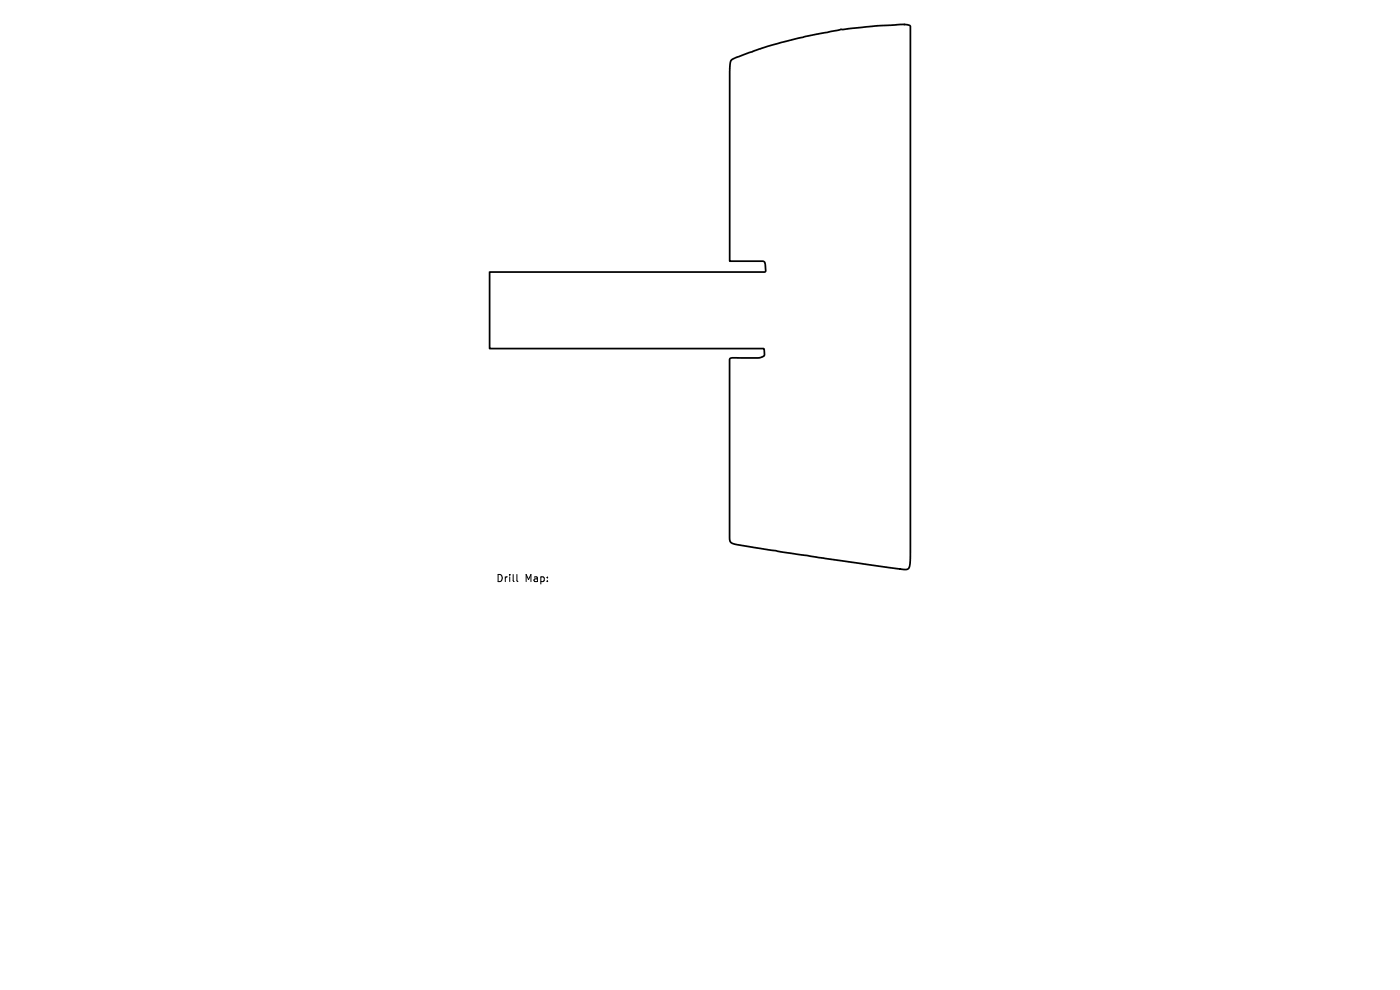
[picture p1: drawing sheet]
<svg xmlns="http://www.w3.org/2000/svg" width="297mm" height="210mm" viewBox="0 0 297 210" stroke-linecap="round" stroke-linejoin="round" font-family="sans-serif">
<defs><g id="words">
<g font-size="2.1">
<text x="105.2" y="123.7">Drill</text>
<text x="111.3" y="123.7">Map:</text>
</g>
</g></defs>
<path d="M103.9 57.7l58.4-.1v-1.6l-.1-.4-.2-.2h-7.2v-41.4a1.94 1.94 0 0 1 2-2l4.2-1.6 4.8-1.4 5-1.3 7.6-1.5 7.5-.7 5.1-.3 1.5 .1 .6 .3v112.2a4.5 4.5 0 0 1-.4 2.8l-.5 .2-1.3-.1-17.2-2.4-17.2-2.7-.9-.2-.6-.4-.2-1v-37.7a.63 .63 0 0 1 .8-.4h5.6l.9-.4v-1.3l-.1-.3h-58.1z" fill="none" stroke="#000" stroke-width=".37"/>
<path d="M109.7 121.9v1.3l.2 .2" fill="none" stroke="#000" stroke-width=".21"/>
<use href="#words"/>
</svg>
